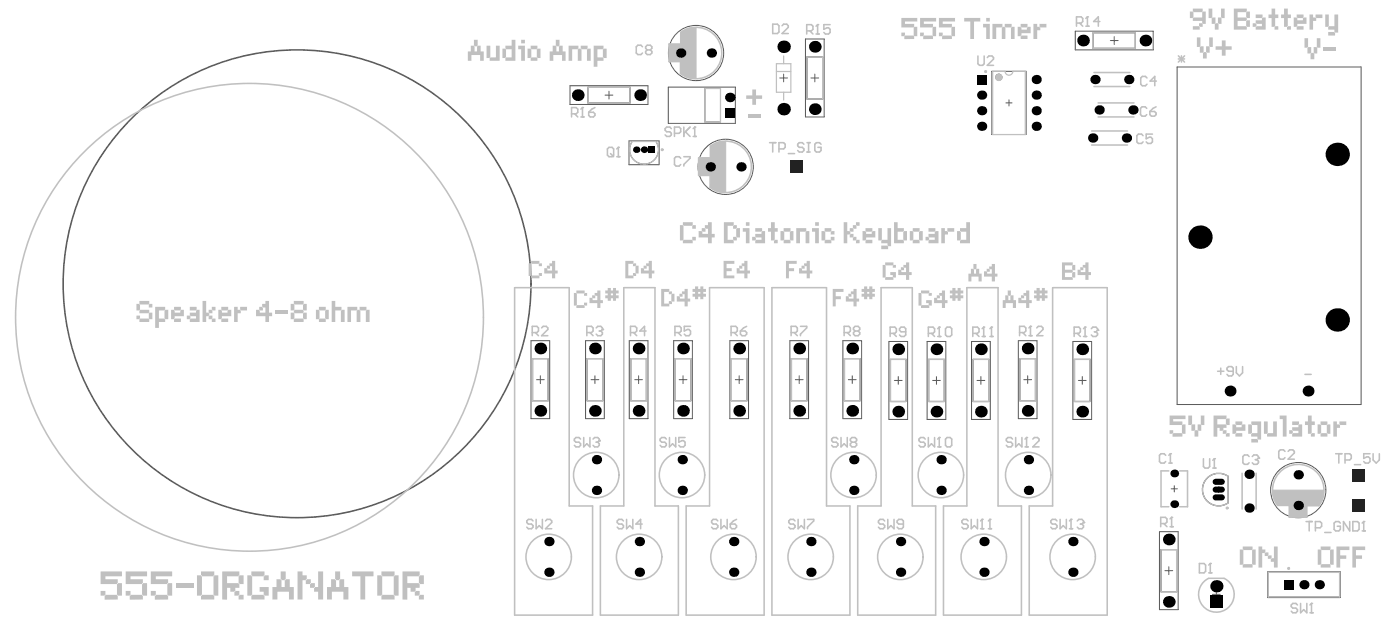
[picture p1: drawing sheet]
<svg xmlns="http://www.w3.org/2000/svg" width="758mm" height="339mm" viewBox="0 0 758 339" stroke-linecap="round" stroke-linejoin="round" font-family="sans-serif">
<g fill="none" stroke="#5a5a5a" stroke-width=".54">
<path d="M582 17h42v10h-42zM603 20v4M436 21h10v42h-10zM537 39h19v34h-19zM601 22h4M637 36h100v183h-100zM309 46h42v11h-42zM328 51h4M330 49v5M362 47h36v20h-36zM377 44a15 15 0 0 0 13-22 15 15 0 0 0-26-2 15 15 0 0 0 11 24h2M382 48h8v18h-8z"/>
<path d="M422 42h4M424 40v4M439 42h4M441 40v4M545 56h3M546 54v3M341 76h16v13h-16zM342 77h13a8 8 0 0 1-6 12 8 8 0 0 1-7-12zM349 79v4M347 81h3M393 105a15 15 0 0 0 13-22 15 15 0 0 0-25-1 15 15 0 0 0 10 23h2M288 184h10v42h-10z"/>
<path d="M317 184h10v42h-10zM341 184h10v42h-10zM365 184h10v42h-10zM395 184h10v42h-10zM428 184h10v42h-10zM456 184h11v42h-11zM481 185h10v42h-10zM502 185h10v42h-10zM526 185h10v42h-10zM551 184h11v42h-11zM581 185h10v42h-10zM290 205h5"/>
<path d="M293 203v5M320 205h4M322 203v5M344 205h4M346 203v5M368 205h4M370 203v5M398 205h4M400 203v5M431 205h4M433 203v5M459 205h5"/>
<path d="M462 203v5M484 206h5M486 204v4M505 206h4M507 204v4M529 206h4M531 204v4M554 205h5M557 203v5M584 206h4M586 204v4M634 264h4"/>
<path d="M636 263v3M658 265h4M660 263v4M718 265a15 15 0 0 0-22-13 15 15 0 0 0-1 26 15 15 0 0 0 23-11v-2M628 288h10v42h-10zM631 309h4M633 307v4M659 319v5M686 309h40v14h-40zM687 310h38v13h-38zM704 316h4M706 315v3"/>
<path d="M657 322h4"/>
<circle cx="541" cy="42" r="1.7"/>
</g>
<g fill="none" stroke="#5a5a5a" stroke-width=".66">
<path d="M592 18h23v8h-23zM437 31h8v23h-8zM318 47h23v9h-23zM288 194h9v23h-9zM318 194h8v23h-8zM342 194h8v23h-8zM366 194h8v23h-8zM396 194h9v23h-9zM429 194h8v23h-8zM457 194h9v23h-9zM482 194h9v23h-9zM503 194h8v23h-8z"/>
<path d="M527 194h8v23h-8zM552 194h9v23h-9zM582 194h8v23h-8zM654 258a9 9 0 0 1 11 0v14a9 9 0 0 1-12-2 9 9 0 0 1 1-12zM629 297h8v23h-8z"/>
</g>
<circle cx="161" cy="154" r="127" fill="none" stroke="#5a5a5a" stroke-width=".84"/>
<g fill="#c0c0c0">
<path d="M362 24h7v-6l4-3h4v28a8 8 0 0 1-9-4l1-6h-7z"/>
<path d="M689 265h28a8 8 0 0 1-4 9l-5-1v7h-10v-7h-6l-3-4z"/>
<path d="M378 85h7v-6l4-2 4-1v28a8 8 0 0 1-9-3l1-6h-7z"/>
</g>
<g fill="none" stroke="#c0c0c0" stroke-width=".66">
<path d="M592 18h23v8h-23zM420 39h8M420 34h8v16h-8zM424 30v4M437 31h8v23h-8zM544 39h-6v34h17v-34h-7M318 47h23v9h-23zM382 48h8v18h-8zM424 50v4M342 77h13M288 194h9v23h-9zM318 194h8v23h-8z"/>
<path d="M342 194h8v23h-8zM366 194h8v23h-8zM396 194h9v23h-9zM429 194h8v23h-8zM457 194h9v23h-9zM482 194h9v23h-9zM503 194h8v23h-8zM527 194h8v23h-8zM552 194h9v23h-9zM582 194h8v23h-8zM665 258v14M629 297h8v23h-8z"/>
<path d="M687 310h38v13h-38z"/>
</g>
<path d="M377 15v28M393 76v28M689 265h28" fill="none" stroke="#c0c0c0" stroke-width=".54"/>
<g fill="none" stroke="#c0c0c0" stroke-width=".84">
<path d="M369 17v7h-7v9h6v7M592 39h20M592 47h20M595 56h19M385 79v6h-7v10h7v6M591 78h20M591 71h20M595 63h19M279 156h29v118h13v59h-42zM338 156h17v118h12v59h-42v-59h13zM384 156h30v177h-42v-59h12zM418 156h30v118h12v59h-42z"/>
<path d="M477 156h17v118h13v59h-43v-59h13zM524 156h16v118h13v59h-42v-59h13zM570 156h30v177h-43v-59h13zM661 199v4M669 198v4l2 1 2-1v-4M659 201h4M668 201h-3l-1-1 1-2h2l1 1v4h-1h-2h-1M707 203h3M633 255h-4v19h4M639 255h4v19h-4M673 256v19M680 256v19"/>
<path d="M692 273h6v7h10v-6h6M654 313h9"/>
</g>
<g fill="#c0c0c0">
<path d="M404 52h3v-4h2v4h4v1h-4v4h-2v-4h-3z"/>
<path d="M405 62h7v2h-7z"/>
<path d="M724 296h7v2h-5v2h3v2h-3v5h-2z"/>
<path d="M732 296h7v2h-5v2h4v2h-4v5h-2z"/>
<path d="M658 25h4v-3h2v3h3v2h-3v3h-2v-3h-4z"/>
<path d="M717 25h7v2h-7z"/>
<path d="M693 225h4v11h-2v-9h-2z"/>
<path d="M95 315h10v3h-10z"/>
<path d="M191 309h11v3h-4v12h-3v-12h-4z"/>
<path d="M467 125h2v2h3v-2h-3v-2h3v2h2v3h-5v2h3v2h-3v-2h-2z"/>
<path d="M484 120h2v3h3v2h2v5h-2v-5h-3v5h3v2h-5z"/>
<path d="M518 125h2v5h3v-5h-3v-2h3v-3h2v12h-5v-2h-2z"/>
<path d="M546 157h1v3h2v2h1v5h-2v-3h-3v3h-2v-5h1v-2h2v2h1v-2h-1z"/>
<path d="M451 156h6v2h-4v2h2v2h-2v4h-2z"/>
<path d="M527 143h2v2h1v3h2v4h-2v-2h-4v2h-2v-4h2v-3l1 1v2h2v-2l-2-1z"/>
<path d="M426 141h5v2h-4v2h3v2h-3v4h-1z"/>
<path d="M392 141h6v2h-5v2h3v2h-3v2h5v2h-6z"/>
<path d="M522 10h9v2h-4v9h-2v-9h-3z"/>
<path d="M272 26l2 1v4h3v-4h-3v-2h3v-3h2v11h-5v-2h-2z"/>
<path d="M301 22h2v3h2v3h1v5h-2v-3h-4v3h-2v-5h1v-3h2v3h2v-3h-2z"/>
<path d="M84 166h5v2h2v5l-2-1v-4h-3v4l3 1v1h-3v3h-2z"/>
<path d="M149 168h7v1h-7z"/>
<path d="M180 163h2v3h3v2h2v6h-2v-6h-3v6h-2z"/>
<path d="M720 297l1 1zM715 296h6v1h1v9l-2-1v-7h-4zM715 305l1 1zM714 297l2 1v7h4l1 2h-6v-1h-1z"/>
<path d="M678 297v1zM673 296h5v1h2v9l-2-1v-7h-5zM673 305v1zM671 297l2 1v7h5v2h-5v-1h-2z"/>
<path d="M687 300v1zM681 296h3v1h1v2h2v1h2v2h1v-6h2v11h-2v-3h-2v-2h-1v-1h-2v-2h-1v8h-3zM688 302h1z"/>
<path d="M655 20h2v5h-2zM653 25h2v4l-2-1zM651 28l1 1zM648 20h2v5h2v3l1 1v3h-2v-3h-1v-4h-2z"/>
<path d="M713 21h2v5l-2-1zM708 25v1zM711 25l2 1v3h-2zM706 21h2v4h2v4h2v3h-2v-3h-2v-3h-2z"/>
<path d="M651 6v1zM644 6l2 1v2h5v-2h-5v-2h5v1h2v7h-2v-2h-5v-1h-2zM646 9v1zM649 13h2v2l-2-1zM646 14h3l1 2h-4z"/>
<path d="M661 5h2v5l-2-1zM656 9v1zM660 9l1 1v3h-1zM654 5h2v4h2v4h2v3h-2v-3h-2v-3h-2z"/>
<path d="M675 6v1zM668 5h7v1h2v4l-2-1v-2h-5v2h5v2h2v4l-2-1v-3h-5v3h5v2h-7z"/>
<path d="M683 9l1 1zM680 8h4v1h1v7h-5v-1h-2v-2h2v1h3v-1h-3v-2h3v-1h-3zM680 14v1z"/>
<path d="M690 14l1 1zM689 5h2v3h1v2h-1v4h1v2h-2v-1h-1v-5h-2v-2h2z"/>
<path d="M697 14v1zM695 5h2v3h2v2h-2v4h2v2h-2v-1h-2v-5h-1v-2h1z"/>
<path d="M706 9v1zM701 9h1l1 2h3v-1h-3l-1-2h4v1h1v4h-4v1h3v2h-4v-1h-1zM702 14l1 1z"/>
<path d="M712 8h4v2h-3zM709 8h2v1l2 1v1h-2v5h-2z"/>
<path d="M718 8h2v6h3v-6h2v10h-2v-2h-4v-1h-1zM719 14l1 1zM719 17h4v2h-4z"/>
<path d="M633 225h9v2h-7v1h5v2h2v5l-2-1v-4h-7zM635 234v1zM633 233h2v1h5v2h-5v-1h-2z"/>
<path d="M650 225h2v5h-2zM645 230h1zM649 230h1v3h-1zM643 225h3v5h1v3h2v3h-2v-3h-2v-3h-2z"/>
<path d="M664 226v1zM657 225h7v1h2v4h-2v-3h-5v3h5v1h-2v2h2v1h2v2h-2v-1h-2v-2h-2v-2h-1v5h-2zM664 234v1z"/>
<path d="M672 230h1zM667 230h2v1h3v-1h-3v-2h4v2h1v3h-5v1h4v2h-4v-1h-2zM669 234v1z"/>
<path d="M676 230h2v4h3v-4h-3v-2h5v10h-2v-2h-3v-1h-2zM678 234v1zM678 237h3v2h-3z"/>
<path d="M684 228h2v6h3v-6h2v8h-5v-1h-2zM686 234v1z"/>
<path d="M700 228h3v2h2v6h-5v-1h-2v-2h2v1h3v-1h-3v-2h3v-1h-3zM700 234v1z"/>
<path d="M710 234v1zM708 225h2v3h2v2h-2v4h2v2h-2v-1h-2v-5h-1v-2h1z"/>
<path d="M718 230h1zM715 228h4v2h1v5l-2-1v-4h-3zM715 234v1zM713 230h2v4h3l1 2h-4v-1h-2z"/>
<path d="M725 228h4v2h-3zM722 228h2v2h2v1h-2v5h-2z"/>
<path d="M63 315l1 1zM54 309h12v3h-9v1h7v2h2v7h-3v-6h-9zM54 320h3v2h6l1 2h-7v-2h-3z"/>
<path d="M77 315v1zM68 309h12v3h-9v1h6v2h3v7h-3v-6h-9zM70 322h1zM68 320h3v2h6v2h-7v-2h-2z"/>
<path d="M91 315v1zM82 309h11v3h-9v1h7v2h2v7h-2v-6h-9zM82 320h2v2h7v2h-7v-2h-2z"/>
<path d="M116 311v1zM109 309h7v2h2v11h-2v-10h-7v-1zM107 311h2v1v10h7v2h-7v-2h-2z"/>
<path d="M129 311l1 1zM120 309h10v2h2v5h-2l-1-1v-3h-6v3h6l1 1v2h-3v2h3v2h2v2h-3v-2h-2v-2h-2v-2h-2v6h-3zM129 322h1z"/>
<path d="M143 311v1zM136 309h7v2h3v3h-3v-2h-6zM141 318h5v4h-3v-2h-2zM136 322h1zM134 311h2l1 1v10h6v2h-7v-2h-2z"/>
<path d="M154 313l1 1zM152 309h3v4h2v5h2v6h-3v-4h-6v4h-2v-6h2v-5h2v5h2v-4l-2-1z"/>
<path d="M166 313v1zM168 315v1zM161 309h3v2h2v2h2v2h2v3h2v-9h3v15h-3v-4h-2v-2h-2v-2h-2v-2h-2v10h-3z"/>
<path d="M184 313v1zM181 309h3v4h2v5h3v6h-3v-4h-6v4h-3v-6h2v-5h2l1 1v4h2v-4l-3-1z"/>
<path d="M213 311l1 1zM207 309h7v2h2v11h-3v-10h-6zM204 311h3v1v10h6l1 2h-7v-2h-3z"/>
<path d="M227 311v1zM218 309h9v2h3v5h-3v-1v-3h-6v3h6v1v2h-2v2h2v2h3v2h-3v-2h-2v-2h-3v-2h-1v6h-3z"/>
<path d="M370 120h5v2h2v2h-2v-2h-5zM375 128h2v2h-2zM368 122h2v8h5v2h-5v-2h-2z"/>
<path d="M380 123h2v2h-2zM378 125h2v2h3v-3l-1-1v-1h1v-2h2v7h2v1h-2v4h-2v-4h-5z"/>
<path d="M399 123v1zM392 120h5v2h2v1h2v5h-2v-4h-2v-2h-3v8h3v2h-5zM397 128h2v2h-2z"/>
<path d="M404 120h2v2h-2zM402 123h4v9h-2v-7h-2z"/>
<path d="M412 125h1zM409 123h4v2h1v7h-5v-2h-2v-2h2v2h3v-2h-3v-1h3v-2h-3z"/>
<path d="M419 130h1zM418 120h2v3h1v2h-1v5h1v2h-2v-2h-1v-5h-2v-2h2z"/>
<path d="M424 123h4v2h2v5h-2v-5h-3zM424 130h1zM423 125h2v5h3v2h-4v-2h-1z"/>
<path d="M436 125h1zM431 123h6v2h1v7h-2v-7h-3v7h-2z"/>
<path d="M441 120h2v2h-2zM440 123h3v9h-2v-7h-1z"/>
<path d="M447 123h3v2h2v2h-2v-2h-3zM450 128h2v2h-2zM445 125h2v5h3v2h-3v-2h-2z"/>
<path d="M464 120h1v2h-1zM462 122h2v2h-2zM460 123h2v2h-2zM457 120h2v5h1v2h2v1h2v2h1v2h-1v-2h-2v-2h-2v-1h-1v5h-2z"/>
<path d="M476 123h2v7h3v-7h2v10h-2v-1h-4v-2h-1zM477 130h1zM477 133h4v2h-4z"/>
<path d="M494 123h4v2h2v5h-2v-5h-3zM494 130h1zM493 125h2v5h3v2h-4v-2h-1z"/>
<path d="M506 125h1zM503 123h4v2h1v7h-5v-2h-2v-2h2v2h3v-2h-3v-1h3v-2h-3z"/>
<path d="M513 123h4v2h-4zM510 123h2v2h1v2h-1v5h-2z"/>
<path d="M553 160h2v1h-2zM551 161h2v1h3v-2h-2v-1h2v-2h1v5h2v2h-2v3h-1v-3h-5z"/>
<path d="M560 157h1v-1h2v1h1v-1h2v1h1v2h-1v1h1v1h-1v2h-2v-2h-1v2h-2v-2h-1v-1h1v-1h-1zM563 159v1h1v-1z"/>
<path d="M459 159h2v2h-1zM458 160h1l1 2h2v-3h-1v-1h1v-2h2v6h1v1h-1v3h-2v-3h-4z"/>
<path d="M467 156h1v-1h2v1h1v-1h1v1h2v2h-2v1h2v2h-2v1h-1v-1h-1v1h-2v-1h-1v-2h1v-1h-1zM470 158v1h1v-1z"/>
<path d="M499 157h4v2h2v1h-2v-1h-4zM502 162h3v3h-2v-1h-1zM497 159h2v6h4v2h-4v-2h-2z"/>
<path d="M507 160h2v1h-1zM506 161h1l1 1h2v-2h-1v-1h1v-2h2v5h1v2h-1v3h-2v-3h-4z"/>
<path d="M514 157h2v-1h1v1h2v-1h1v1h2v2h-2v1h2v1h-2v2h-1v-2h-2v2h-1v-2h-2v-1h2v-1h-2zM517 159v1h2v-1z"/>
<path d="M358 156h4v2h2v1h1v4h-1v-4h-2v-1h-2v6h2v2h-4zM362 163h2v1h-2z"/>
<path d="M368 159h2v2h-2zM366 160h2v2h3v-3h-2v-1h2v-2h1v6h2v1h-2v3h-1v-3h-5z"/>
<path d="M375 156h1v-1h2v1h1v-1h2v1h1v2h-1v1h1v2h-1v1h-2v-1h-1v1h-2v-1h-1v-2h1v-1h-1zM378 158v1h1v-1z"/>
<path d="M316 159h1zM312 157h5v2h1v1h-2v-1h-4zM316 164h2v1h-2zM311 159h1v6h4l1 2h-5v-2h-1z"/>
<path d="M321 160h1v1h-1zM319 161h2v1h2v-2h-1v-1h1v-2h2v5h1v2h-1v3h-2v-3h-4z"/>
<path d="M328 157h1v-1h2v1h1v-1h2v1h1v2h-1v1h1v1h-1v2h-2v-2h-1v2h-2v-2h-1v-1h1v-1h-1zM331 159v1h1v-1z"/>
<path d="M534 145l2 1v1h-1zM533 147h1l1 1h2v-2l-1-1v-1h1v-1h2v5h1v2h-1v2h-2v-2h-4z"/>
<path d="M483 143l1 1zM479 142h5v1h1v2h-2v-1h-3zM482 147h3v3h-1l-1-1h-1zM478 143l2 1v6h3l1 1h-5v-1h-1z"/>
<path d="M488 145h2v1h-2zM486 146h2v1h3v-2h-2v-2h2v-1h1v5h2v2h-2v2h-1v-2h-5z"/>
<path d="M339 141h4v1h1v2h2v4h-2v-4h-1v-1h-3v6h3v2h-4zM343 148h1v1h-1z"/>
<path d="M349 144h1v1h-1zM347 145h2v1h2v-2h-1v-2h1v-1h2v5h1v2h-1v3h-2v-3h-4z"/>
<path d="M434 144h2v1h-2zM433 145h1v1h3v-2h-2v-2h2v-1h2v5h1v2h-1v3h-2v-3h-4z"/>
<path d="M400 144h2v1h-1zM399 145h1l1 1h2v-2h-1v-2h1v-1h2v5h1v2h-1v3h-2v-3h-4z"/>
<path d="M292 142v1zM288 141h4v1h1v2h-1v-1h-4zM292 148h1v1h-1zM286 142l2 1v6h4v2h-4v-2h-2z"/>
<path d="M296 144h2v1h-2zM295 145h1v1h3v-2h-1v-2h1v-1h2v5h1v2h-1v3h-2v-3h-4z"/>
<path d="M581 143v1zM575 142h6v1h1v3h-1v-2h-4v2h4v1h1v3h-1v-2h-4v2h4v1h-6zM581 147v1z"/>
<path d="M585 145h2v1h-2zM584 146h1v1h3v-2h-2v-2h2v-1h1v5h2v2h-2v2h-1v-2h-4z"/>
<path d="M488 10h9v2h-7v1h5v2h2v5l-2-1v-4h-7zM490 19v1zM488 18h2v1h5v2h-5v-1h-2z"/>
<path d="M498 10h9v2h-7v1h5v2h2v5l-2-1v-4h-7zM500 19v1zM498 18h2v1h5v2h-5v-1h-2z"/>
<path d="M508 10h9v2h-7v1h5v2h2v5l-2-1v-4h-7zM510 19v1zM508 18h2v1h5v2h-5v-1h-2z"/>
<path d="M534 10h2v2h-2zM532 13h4v8h-2v-6h-2z"/>
<path d="M547 15h1zM542 15h1zM544 13h4v2h1v6h-2v-6h-3zM537 13h6v2h1v6h-2v-6h-3v6h-2z"/>
<path d="M551 15h2v1h3v-1h-3v-2h3v2h2v3h-5v1h3v2h-3v-1h-2zM553 19v1z"/>
<path d="M563 13h4v2h-4zM560 13h2v2h1v1h-1v5h-2z"/>
<path d="M258 25h1zM257 22h2v3h1v3h2v5h-2v-3h-5v3h-2v-5h2v-3h2v3h1v-3h-1z"/>
<path d="M263 25h3v6h3v-6h2v8h-6v-2h-2zM265 31h1z"/>
<path d="M282 22h2v1h-2zM281 25h3v8h-2v-6h-1z"/>
<path d="M291 26v1zM287 25h4v1h2v5h-2v-4h-3zM287 31h1zM286 26l2 1v4h3v2h-4v-2h-1z"/>
<path d="M318 26v1zM313 26v1zM314 25h4v1h2v7h-2v-6h-3zM308 25h5v1l2 1v6h-2v-6h-3v6h-2z"/>
<path d="M326 26l1 1zM321 25h6v1h1v5h-2v-4h-2v4h3v2h-3v3h-3z"/>
<path d="M81 164v1zM75 163h6v1h2v2h-2v-1h-5zM75 168h1zM74 164l2 1v3h5v1h2v4l-2-1v-3h-6v-1h-1zM75 172l1 1zM74 171h2v1h5v2h-6v-1h-1z"/>
<path d="M93 168h1l1 1h3v-1h-3l-1-2h4v2h2v3h-5v1h3v2h-4v-1h-1zM94 172l1 1z"/>
<path d="M103 166h3v2h2v6h-5v-1h-2v-2h2v1h3v-1h-3v-2h3v-1h-3zM103 172v1z"/>
<path d="M115 166h2v2h-2zM113 168h2v1h-2zM115 172v1zM110 163h2v6h1v2h2v1h2v2h-2v-1h-2v-2h-1v3h-2z"/>
<path d="M123 168h1zM118 168h2v1h3v-1h-3v-2h4v2h1v3h-5v1h4v2h-4v-1h-2zM120 172v1z"/>
<path d="M130 166h4v2h-4zM127 166h2v2h1v1h-1v5h-2z"/>
<path d="M140 166h2v2h-1zM139 168h1l1 1h3v-3h-2v-2h2v-1h2v6h1v2h-1v3h-2v-3h-5z"/>
<path d="M164 164v1zM159 163h5v1h2v4h-2v-3h-5zM157 164l2 1v3h5v1h2v4l-2-1v-3h-5v-1h-2zM159 172v1zM157 169h2v3h5v2h-5v-1h-2z"/>
<path d="M173 166h3v2h2v5l-2-1v-4h-3zM173 172v1zM171 168h2v4h3v2h-3v-1h-2z"/>
<path d="M195 166h3v2h2v6h-2v-6h-3zM188 166h5v2h2v6h-2v-6h-3v6h-2z"/>
</g>
<path d="M530 30v5h2h1v-5M535 31v-1h2l1 1v1l-3 3h3M652 248v4l1 1h1l1-1v-4M657 253h1M658 248v5" fill="none" stroke="#c0c0c0" stroke-width=".84"/>
<circle cx="658" cy="248" r=".4" fill="#c0c0c0"/>
<g fill="none" stroke="#c0c0c0" stroke-width=".84">
<path d="M417 77h3M418 77v5M435 78l-1-1h-1l-1 2 1 1h1l1 1-1 1h-1l-1-1M437 77h2M438 77v5M445 78l-1-1h-2l-1 1v3l1 1h2l1-1v-1h-2M422 81h2l1-1v-2l-1-1h-2v5M427 83h3M437 82h2M658 248l-1 1M707 282h4M709 282v5"/>
<path d="M712 286h3l1-1v-2l-1-1h-3v5M717 288h4M726 283l-1-1h-2l-1 1v3l1 1h2l1-1v-1h-2M731 282v5l-3-5v5M733 282h2l1 1v3l-1 1h-2zM738 287h1M738 282v5"/>
</g>
<circle cx="738" cy="282" r=".4" fill="#c0c0c0"/>
<path d="M723 245h4M725 245v6M728 249h3l1-1v-2l-1-1h-3v6M733 251h4M742 245h-4v3l2-1 2 1v2l-1 1h-2l-1-1M744 245v4l1 2 2-2v-4M572 282v-1h-2l-1 1 1 2h2v2h-2l-1-1M574 281v5l2-2 1 2v-5M579 286h2M580 281v5M738 282v1" fill="none" stroke="#c0c0c0" stroke-width=".84"/>
<circle cx="580" cy="281" r=".4" fill="#c0c0c0"/>
<path d="M580 281l-1 1M583 282l1-1h2l1 2" fill="none" stroke="#c0c0c0" stroke-width=".84"/>
<circle cx="587" cy="283" r=".4" fill="#c0c0c0"/>
<path d="M548 238l-1-1h-1l-1 1 1 1h1l1 2-1 1h-1l-1-1M550 237v5l2-2 1 2v-5M556 237v5M555 242h2M585 284h1M586 284h1l-1 2h-2l-1-1M587 283l-1 1" fill="none" stroke="#c0c0c0" stroke-width=".84"/>
<circle cx="556" cy="237" r=".4" fill="#c0c0c0"/>
<path d="M556 237l-1 1M559 238l1-1h2l1 1-4 4h4M524 282l-1-1h-1l-1 1 1 2h1h1l-1 2h-1l-1-1M526 281v5l2-2 1 2v-5M531 286h2M532 281v5" fill="none" stroke="#c0c0c0" stroke-width=".84"/>
<circle cx="532" cy="281" r=".4" fill="#c0c0c0"/>
<path d="M532 281l-1 1M535 286h2M536 281v5" fill="none" stroke="#c0c0c0" stroke-width=".84"/>
<circle cx="536" cy="281" r=".4" fill="#c0c0c0"/>
<path d="M501 238l-1-1h-2v1v1h2l1 1-1 2h-2v-1M503 237v5l1-2 2 2v-5M509 237v5M508 242h1M536 281l-1 1" fill="none" stroke="#c0c0c0" stroke-width=".84"/>
<circle cx="509" cy="237" r=".4" fill="#c0c0c0"/>
<g fill="none" stroke="#c0c0c0" stroke-width=".84">
<path d="M314 238v-1h-2l-1 1 1 1h2v1v2h-2l-1-1M316 237v5l2-2 1 2v-5M321 238l1-1h2l1 1M361 238l-1-1h-2l-1 1 1 1h2l1 1-1 2h-2l-1-1M363 237v5l1-2 2 2v-5M371 237h-3v2l1-1 2 1v2l-1 1h-2v-1M454 238l-1-1h-2l-1 1 1 1h2l1 2-1 1h-2l-1-1M455 237v5l2-2 2 2v-5M461 239l-1-1 1-1h2l1 1-1 1M461 239l-1 1 1 2h2l1-1-1-2M461 239h2M509 237l-1 1"/>
<path d="M512 238l1-1h2v1v3v1h-2l-1-1zM338 282l-1-1h-2l-1 1 1 2h2h1l-1 2h-2l-1-1M339 281v5l2-2 2 2v-5M348 284h-4l3-3v5M389 282l-1-1h-2l-1 1 1 2h2h1l-1 2h-2l-1-1M390 281v5l2-2 2 2v-5M395 284h3l1 1-1 1h-2l-1-1zM399 281l-4 3M431 282l-1-1h-2l-1 1 1 2h2h1l-1 2h-2l-1-1M432 281v5l2-2 2 2v-5M437 281h4v1l-4 3v1M479 282l-1-1h-1l-1 1 1 2h1h1l-1 2h-1l-1-1"/>
<path d="M481 281v5l1-2 2 2v-5M489 284h-2l-1-1 1-2h1l1 1v3l-1 1h-1l-1-1"/>
</g>
<circle cx="325" cy="238" r=".4" fill="#c0c0c0"/>
<path d="M323 239h1M324 239l1 1-1 2h-2l-1-1M325 238l-1 1M289 282l-1-1h-2l-1 1 1 2h2h1l-1 2h-2l-1-1M290 281v5l2-2 2 2v-5M295 282l1-1h2l1 1v1l-4 3h4M703 327l-1-1h-2l-1 1 1 2h2l1 1-1 2h-2l-1-1M704 326v6l2-2 2 2v-6M709 332h2M710 326v6" fill="none" stroke="#c0c0c0" stroke-width=".84"/>
<circle cx="710" cy="326" r=".4" fill="#c0c0c0"/>
<path d="M364 70l-1-1h-2l-1 1 1 1h2l1 1-1 2h-2l-1-1M365 72h3l1-1v-1l-1-1h-3v5M370 69v5M371 71l3 3M374 69l-4 3M375 74h2M376 69v5M710 326l-1 1" fill="none" stroke="#c0c0c0" stroke-width=".84"/>
<circle cx="376" cy="69" r=".4" fill="#c0c0c0"/>
<path d="M315 58v5M309 62h3l1-1v-2l-1-1h-3v5M311 62l2 1M315 63h1M376 69l-1 1" fill="none" stroke="#c0c0c0" stroke-width=".84"/>
<circle cx="315" cy="58" r=".4" fill="#c0c0c0"/>
<path d="M437 17h2l1-1v-2l-1-1h-2v5M439 17l1 1M442 18h2M443 13v5M315 58v1M322 58l-3 3M319 61h2l1 1-1 1h-1l-1-1z" fill="none" stroke="#c0c0c0" stroke-width=".84"/>
<circle cx="443" cy="13" r=".4" fill="#c0c0c0"/>
<path d="M443 13l-1 1M450 13h-4v3l2-1 2 1v2h-1h-2h-1M583 12h2h1v-2l-1-1h-2v5M585 12l1 2M588 14h2M589 9v5" fill="none" stroke="#c0c0c0" stroke-width=".84"/>
<circle cx="589" cy="9" r=".4" fill="#c0c0c0"/>
<path d="M589 9l-1 1M596 12h-4l3-3v5M588 177v5M582 180h2h1v-2l-1-1h-2v5M583 180l2 2M587 182h1" fill="none" stroke="#c0c0c0" stroke-width=".84"/>
<circle cx="588" cy="177" r=".4" fill="#c0c0c0"/>
<path d="M588 177l-1 1M591 178l1-1h1l1 2" fill="none" stroke="#c0c0c0" stroke-width=".84"/>
<circle cx="594" cy="179" r=".4" fill="#c0c0c0"/>
<path d="M552 180h3v-1v-2h-3v5M554 180l1 2M558 177v5M593 180h.1M593 180h1l-1 2h-1l-1-1M594 179l-1 1M557 182h2" fill="none" stroke="#c0c0c0" stroke-width=".84"/>
<circle cx="558" cy="177" r=".4" fill="#c0c0c0"/>
<path d="M533 177v5M558 177h-1M561 177h1h2h1v1l-4 4h4M527 180h2h1v-2l-1-1h-2v5M528 180l2 2M532 182h2" fill="none" stroke="#c0c0c0" stroke-width=".84"/>
<circle cx="533" cy="177" r=".4" fill="#c0c0c0"/>
<path d="M533 177l-1 1M537 177v5M536 182h2" fill="none" stroke="#c0c0c0" stroke-width=".84"/>
<circle cx="537" cy="177" r=".4" fill="#c0c0c0"/>
<path d="M509 177v5M537 177l-1 1M503 180h2h1v-2l-1-1h-2v5M504 180l2 2M508 182h1" fill="none" stroke="#c0c0c0" stroke-width=".84"/>
<circle cx="509" cy="177" r=".4" fill="#c0c0c0"/>
<g fill="none" stroke="#c0c0c0" stroke-width=".84">
<path d="M318 180h2l1-1v-2h-1h-2v5M319 180l2 2M323 177h1h1l1 1M341 180h3l1-1v-2h-1h-3v5M343 180l2 2M350 179h-4l3-2v5M365 180h3l1-1v-2h-1h-3v5M367 180l2 2M374 177h-3v2l1-1 2 1v2l-1 1h-2v-1M396 180h2l1-1v-2h-1h-2v5M398 180l1 2M401 179h2l1 2-1 1h-1l-1-1z"/>
<path d="M404 177l-3 2M428 180h3l1-1v-2h-1h-3v5M430 180l2 2M433 177h4l-4 4v1M457 180h3v-1v-2h-3v5M459 180l1 2M463 179l-1-1 1-1h2h1l-1 2M463 179l-1 1 1 2h2l1-1-1-2M463 179h2M490 180h-2l-1-1 1-2h2v1v3v1h-2l-1-1M509 177l-1 1M512 178l1-1h2v1v3v1h-2l-1-1z"/>
<path d="M482 180h3v-2v-1h-3v5M484 180l1 2"/>
</g>
<circle cx="326" cy="178" r=".4" fill="#c0c0c0"/>
<path d="M288 180h3l1-1v-2h-1h-3v5M290 180l2 2M293 177h1h2h1v1l-4 4h4M325 179h.1M325 179l1 1-1 2h-1l-1-1M326 178l-1 1M634 280v5M629 283h2l1-1v-1l-1-1h-2v5M630 283l2 2M634 285h1" fill="none" stroke="#c0c0c0" stroke-width=".84"/>
<circle cx="634" cy="280" r=".4" fill="#c0c0c0"/>
<path d="M335 80v5M329 81l1-1h1l1 1v3l-1 1h-1l-1-1zM331 83l1 2M334 85h2M634 280v1" fill="none" stroke="#c0c0c0" stroke-width=".84"/>
<circle cx="335" cy="80" r=".4" fill="#c0c0c0"/>
<path d="M418 13h3l1 1v3l-1 1h-3zM423 14l1-1h2l1 1v1l-4 3h4M335 80l-1 1M649 305h3l1 1v3l-1 1h-3zM655 310h1M655 305v5" fill="none" stroke="#c0c0c0" stroke-width=".84"/>
<circle cx="655" cy="305" r=".4" fill="#c0c0c0"/>
<g fill="none" stroke="#c0c0c0" stroke-width=".84">
<path d="M348 25l-1-1h-2v1v4v1h2l1-1M350 27v-1v-2h2l1 1-1 2M350 27v1v2h2l1-1-1-2M350 27h2M621 59l-1-1h-2v1v3v1h2l1-1M621 42l-1-1h-1l-1 1v4h1h1h1M626 58l-3 2M626 44h-3l2-3v5M619 73h-1h-2v4v1h2l1-1M623 60h2l1 2-1 1h-1l-1-1zM624 73h-3v2l1-1 2 1v2l-1 1h-1l-1-1M369 86l-1-1h-2l-1 1v3l1 1h2l1-1"/>
<path d="M370 85h4v1l-4 3v1M676 247v-1h-2l-1 1v3l1 1h2v-1M678 247l1-1h2v2M655 305v1"/>
</g>
<circle cx="681" cy="248" r=".4" fill="#c0c0c0"/>
<path d="M631 246l-1-1h-1l-1 1v4l1 1h1l1-1M633 251h2M634 245v6M680 249h1M681 249v1v1h-2l-1-1M681 248v1M696 244l-1-1h-2l-1 1v4h1h2h1M698 244v-1h2l1 1v1l-3 3h3" fill="none" stroke="#c0c0c0" stroke-width=".84"/>
<circle cx="634" cy="245" r=".4" fill="#c0c0c0"/>
<g fill="none" stroke="#c0c0c0" stroke-width=".84">
<path d="M369 17a14 14 0 0 1 18 2 14 14 0 0 1 0 19 14 14 0 0 1-19 2M638 30l3 4M638 32h3M640 30v4M641 30l-3 4M385 79a14 14 0 0 1 18 2 14 14 0 0 1 0 19 14 14 0 0 1-18 1M634 245l-1 1M692 273a14 14 0 0 1 2-18 14 14 0 0 1 18 0 14 14 0 0 1 2 19M654 313a10 10 0 0 0-3 15 10 10 0 0 0 15 0 10 10 0 0 0-3-15"/>
<circle cx="135" cy="172" r="127"/>
<circle cx="323" cy="257" r="12"/>
<circle cx="369" cy="257" r="12"/>
<circle cx="462" cy="257" r="12"/>
<circle cx="510" cy="257" r="12"/>
<circle cx="557" cy="257" r="12"/>
<circle cx="297" cy="301" r="12"/>
<circle cx="346" cy="301" r="12"/>
<circle cx="397" cy="301" r="12"/>
<circle cx="439" cy="301" r="12"/>
<circle cx="488" cy="301" r="12"/>
<circle cx="533" cy="301" r="12"/>
<circle cx="581" cy="301" r="12"/>
</g>
<circle cx="541" cy="42" r="1" fill="none" stroke="#c0c0c0" stroke-width="2"/>
<g fill="none" stroke="#c0c0c0" stroke-width=".83">
<circle cx="534" cy="39" r=".4"/>
<circle cx="359" cy="81" r=".4"/>
<circle cx="665" cy="275" r=".4"/>
<circle cx="698" cy="308" r=".4"/>
</g>
<path d="M544 39a2.1 2.1 0 0 0 2 2 2.1 2.1 0 0 0 2-2M355 77a8 8 0 0 1-6 12 8 8 0 0 1-7-12M665 258a9 9 0 0 0-14 7 9 9 0 0 0 14 7" fill="none" stroke="#c0c0c0" stroke-width=".66"/>
<g fill="#000">
<circle cx="369" cy="29" r="2.5"/>
<circle cx="385" cy="29" r="2.5"/>
<circle cx="424" cy="25" r="3"/>
<circle cx="441" cy="25" r="3"/>
<circle cx="586" cy="22" r="3"/>
<circle cx="620" cy="22" r="3"/>
<circle cx="313" cy="51" r="3"/>
<circle cx="347" cy="51" r="3"/>
<circle cx="395" cy="53" r="2.6"/>
<circle cx="424" cy="59" r="3"/>
<circle cx="441" cy="59" r="3"/>
<circle cx="532" cy="51" r="2.5"/>
<circle cx="532" cy="60" r="2.5"/>
<circle cx="561" cy="51" r="2.5"/>
<circle cx="561" cy="60" r="2.5"/>
<circle cx="561" cy="43" r="2.5"/>
<circle cx="593" cy="43" r="2.5"/>
<circle cx="595" cy="59" r="2.5"/>
<circle cx="611" cy="43" r="2.5"/>
<circle cx="614" cy="59" r="2.5"/>
<circle cx="532" cy="68" r="2.5"/>
<circle cx="561" cy="68" r="2.5"/>
<circle cx="592" cy="75" r="2.5"/>
<circle cx="610" cy="75" r="2.5"/>
<circle cx="345" cy="81" r="1.7"/>
<circle cx="349" cy="81" r="1.7"/>
<circle cx="385" cy="90" r="2.5"/>
<circle cx="401" cy="90" r="2.5"/>
<circle cx="724" cy="84" r="6"/>
<circle cx="650" cy="128" r="6"/>
<circle cx="724" cy="173" r="6"/>
<circle cx="293" cy="189" r="3"/>
<circle cx="322" cy="189" r="3"/>
<circle cx="346" cy="189" r="3"/>
<circle cx="370" cy="189" r="3"/>
<circle cx="400" cy="189" r="3"/>
<circle cx="433" cy="189" r="3"/>
<circle cx="462" cy="189" r="3"/>
<circle cx="486" cy="189" r="3"/>
<circle cx="507" cy="189" r="3"/>
<circle cx="531" cy="189" r="3"/>
<circle cx="557" cy="189" r="3"/>
<circle cx="586" cy="189" r="3"/>
<circle cx="666" cy="212" r="3"/>
<circle cx="708" cy="212" r="3"/>
<circle cx="293" cy="222" r="3"/>
<circle cx="322" cy="222" r="3"/>
<circle cx="346" cy="222" r="3"/>
<circle cx="370" cy="222" r="3"/>
<circle cx="400" cy="222" r="3"/>
<circle cx="433" cy="222" r="3"/>
<circle cx="462" cy="222" r="3"/>
<circle cx="486" cy="223" r="3"/>
<circle cx="507" cy="223" r="3"/>
<circle cx="531" cy="223" r="3"/>
<circle cx="557" cy="222" r="3"/>
<circle cx="586" cy="223" r="3"/>
<circle cx="323" cy="249" r="2.5"/>
<circle cx="369" cy="249" r="2.5"/>
<circle cx="462" cy="249" r="2.5"/>
<circle cx="510" cy="249" r="2.5"/>
<circle cx="557" cy="249" r="2.5"/>
<circle cx="636" cy="256" r="2.1"/>
<circle cx="676" cy="257" r="2.5"/>
<circle cx="703" cy="257" r="2.5"/>
<circle cx="323" cy="265" r="2.5"/>
<circle cx="369" cy="265" r="2.5"/>
<circle cx="462" cy="265" r="2.5"/>
<circle cx="510" cy="265" r="2.5"/>
<circle cx="557" cy="265" r="2.5"/>
<circle cx="636" cy="273" r="2.1"/>
<circle cx="676" cy="275" r="2.5"/>
<circle cx="703" cy="273" r="2.5"/>
<circle cx="297" cy="293" r="2.5"/>
<circle cx="346" cy="293" r="2.5"/>
<circle cx="397" cy="293" r="2.5"/>
<circle cx="439" cy="293" r="2.5"/>
<circle cx="488" cy="293" r="2.5"/>
<circle cx="533" cy="293" r="2.5"/>
<circle cx="581" cy="293" r="2.5"/>
<circle cx="633" cy="292" r="3"/>
<circle cx="297" cy="310" r="2.5"/>
<circle cx="346" cy="310" r="2.5"/>
<circle cx="397" cy="310" r="2.5"/>
<circle cx="439" cy="310" r="2.5"/>
<circle cx="488" cy="310" r="2.5"/>
<circle cx="533" cy="310" r="2.5"/>
<circle cx="581" cy="310" r="2.5"/>
<circle cx="659" cy="317" r="3"/>
<circle cx="706" cy="316" r="2.5"/>
<circle cx="714" cy="316" r="2.5"/>
<circle cx="633" cy="326" r="3"/>
</g>
<g fill="#000">
<path d="M529 41h5v5h-5z" fill-rule="evenodd"/>
<path d="M351 79h4v4h-4z" fill-rule="evenodd"/>
<path d="M393 59h5v5h-5z" fill-rule="evenodd"/>
<path d="M695 314h5v5h-5z" fill-rule="evenodd"/>
<path d="M655 322h7v7h-7z" fill-rule="evenodd"/>
</g>
<path d="M658 269h4M658 265h4M658 261h4" fill="none" stroke="#000" stroke-width="3.3"/>
<g fill="#1e1e1e">
<path d="M732 254h7v7h-7z" fill-rule="evenodd"/>
<path d="M732 270h7v7h-7z" fill-rule="evenodd"/>
<path d="M428 87h6v6h-6z" fill-rule="evenodd"/>
</g>
</svg>
